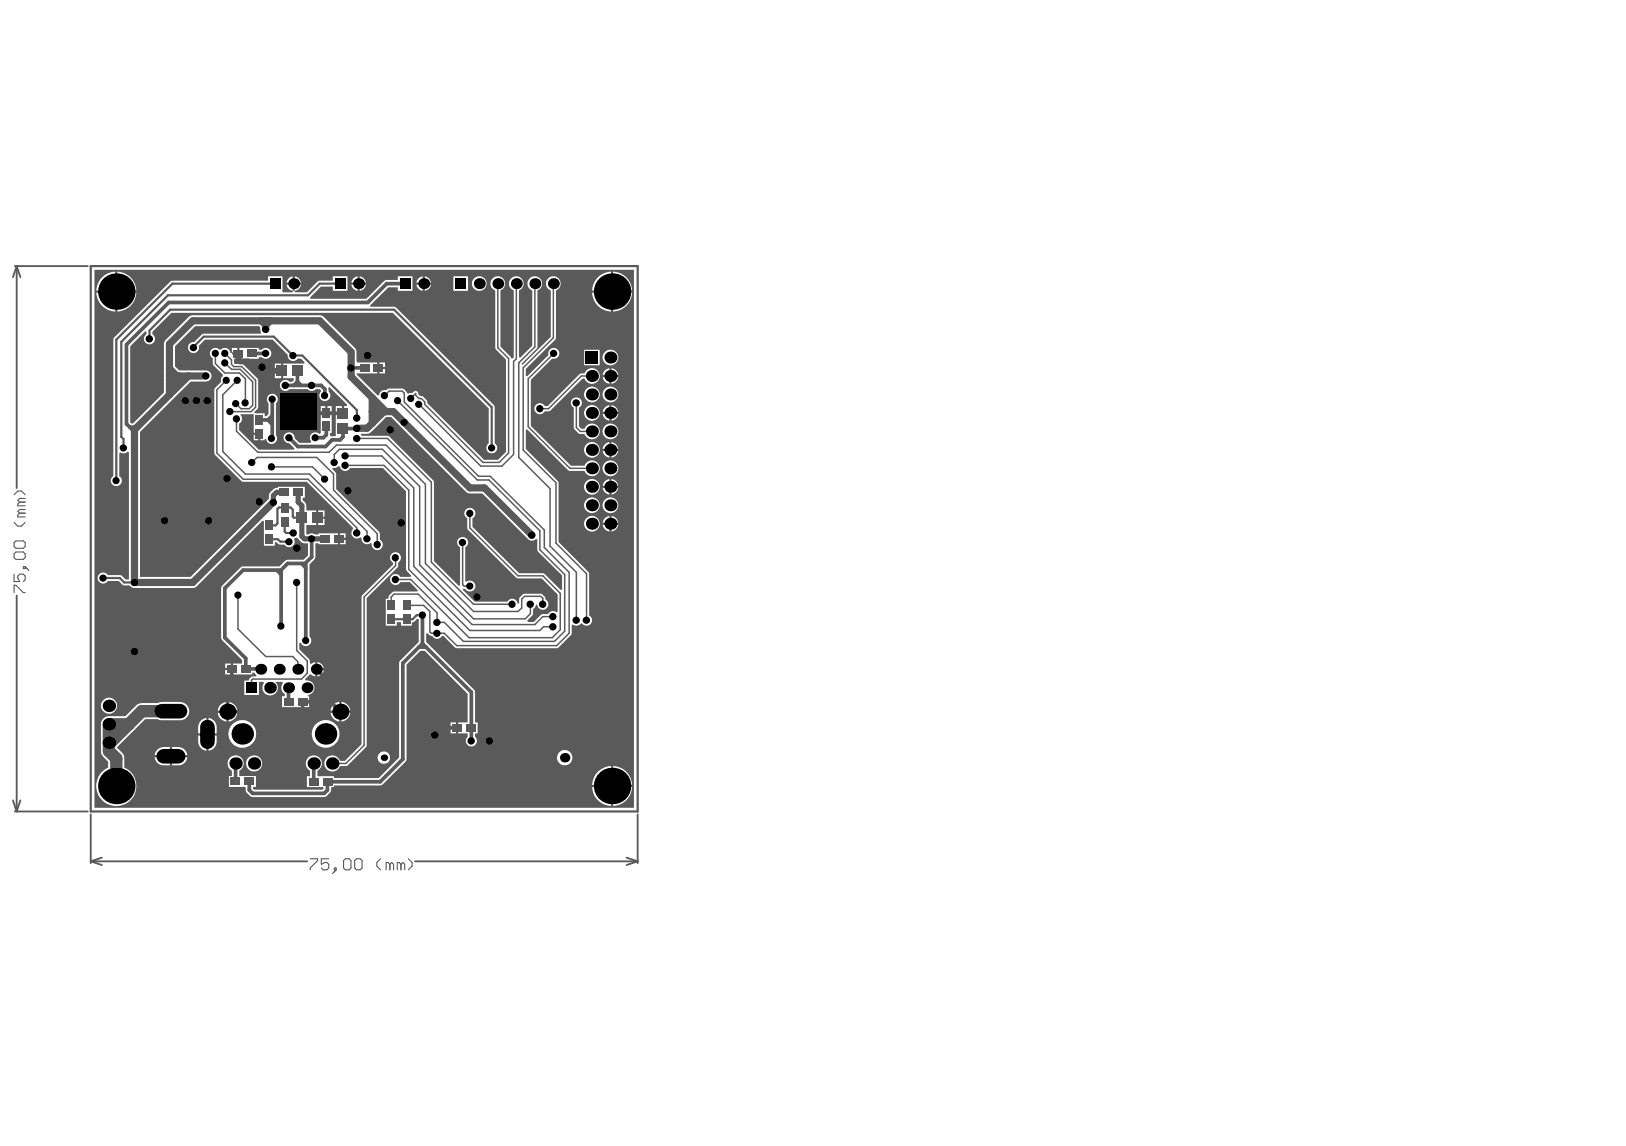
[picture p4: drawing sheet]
<svg xmlns="http://www.w3.org/2000/svg" width="287mm" height="202mm" viewBox="0 0 287 202" stroke-linecap="round" stroke-linejoin="round" font-family="sans-serif">
<g fill="none" stroke="#5a5a5a" stroke-width=".33">
<path d="M2.6 46.9h12.9M2.9 46.9l.7 2M2.9 46.9l-.6 2M2.9 46.9v39.2M2.9 105.1v38M2.3 141.2l.6 1.9M2.6 143.1h12.9M3.6 141.2l-.7 1.9M16 151.9l2 .7M16 143.7v8.6M16 151.9h38.2M18 151.3l-2 .6"/>
<path d="M73.2 151.9h39.3M110.5 151.3l2 .6M112.5 151.9l-2 .7M112.5 143.7v8.6"/>
</g>
<path d="M16 46.9h96.5v96.2h-96.5z" fill="none" stroke="#5a5a5a" stroke-width=".39"/>
<g fill="none" stroke="#5a5a5a" stroke-width=".2">
<path d="M2.5 95.7l.3-.3h1.3l.3 .3v.7l-.3 .3h-1.3l-.3-.3zM2.5 97.7l.3-.3h1.3l.3 .3v.6l-.3 .4h-1.3l-.3-.4zM2.5 92.2l.6 .6h.7l.6-.6M2.5 87.3l.6-.7h.7l.6 .7M3.5 88.6l-.4 .3v.3h1.3M3.5 90.5l-.4 .4v.3h1.3M3.5 90.5h.9M3.5 88.6h.9M4.1 100h.3v.3h-.3zM4.4 100l.7 .6M4.4 89.9h-.9l-.4 .3 .4 .3M4.4 87.9h-.9l-.4 .3 .4 .4"/>
<path d="M2.5 101.3v1.3h1l-.4-.7v-.3l.4-.3h.6l.3 .3v.7l-.3 .3M2.5 104.5v-1.3h.3l1.3 1.3h.3M54.7 151.5h1.3v.3l-1.3 1.3v.3M58 151.5h-1.3v1l.6-.4h.4l.3 .4v.6l-.3 .3h-.7l-.3-.3M59 153.1h.3v.3h-.3zM59.3 153.4l-.7 .7M60.6 151.8l.3-.3h.7l.3 .3v1.3l-.3 .3h-.7l-.3-.3zM62.6 151.8l.3-.3h.6l.4 .3v1.3l-.4 .3h-.6l-.3-.3zM67.1 151.5l-.6 .6v.7l.6 .6M68.8 152.5l-.4-.4h-.3v1.3M68.8 152.5v.9M68.8 152.5l.3-.4 .3 .4v.9"/>
<path d="M70.7 152.5l-.3-.4h-.3v1.3M70.7 152.5v.9M70.7 152.5l.4-.4 .3 .4v.9M72 151.5l.7 .6v.7l-.7 .6"/>
</g>
<g fill="#5a5a5a">
<path d="M63.7 76.5l1.5-.1a14.5 14.5 0 0 0 2.9-2.8h.9l13.4 13.3 .5 .1h2.2l8 8.1a.95 .95 0 0 0 1.4 0l.3 .1v1.8l.1 .3 4.2 4.2v2.5l-.2 .1-3-3h-4.3l-8.3-8.2v-1.5a.97 .97 0 0 0 .3-1.5 .97 .97 0 0 0-1.5 0 .97 .97 0 0 0 .3 1.5v1.7l.2 .4 8.4 8.4 .4 .1h4.2l2.8 2.9v3l-.3 .1a.92 .92 0 0 0-1.4 .3h-1.1l-1.5 1.4h-1l-.1-.2 1-1.1v-1l.4-.3 .1-.4h.3a.97 .97 0 0 0 1.5 .7 .97 .97 0 0 0-.1-1.7v-.3l-.6-.6-3.1-.1a1.35 1.35 0 0 0-.9 1.8h-.3a.98 .98 0 0 0-.8-.9 .98 .98 0 0 0-1 .5h-5.8l-2.1-2.1 .1-.2h.3a.97 .97 0 0 0 1.4 .4 .97 .97 0 0 0 .3-1.4 .97 .97 0 0 0-1.4-.2l-.2-.1v-6a.95 .95 0 0 0 .2-1.4 .95 .95 0 0 0-1.4 0 .95 .95 0 0 0 .2 1.4v6.7l-.1 .2-4.5-4.4v-14.1l-8-8h-4.7l-.2-.3z"/>
<path d="M16.7 47.6h95.1v94.9h-95.1zM74.9 48.8v1h1.1v-.1a1.27 1.27 0 0 0-1.1-.9zM73.8 49.1l-.3 .7h1v-1zM63.4 48.8v1h1.1a1.18 1.18 0 0 0-1.1-1zM62.3 49.1l-.3 .7h1.1v-1zM52 48.8v1h1.1v-.1a1.27 1.27 0 0 0-1.1-.9zM50.9 49.1l-.4 .7h1.1v-1zM108.2 47.9v3.3h3.3a3.5 3.5 0 0 0-3.3-3.3zM105.5 48.9a3.5 3.5 0 0 0-1.1 2.3h3.4v-3.3a3.5 3.5 0 0 0-2.3 1zM20.7 47.9v3.3h3.3a3.5 3.5 0 0 0-3.3-3.3zM18 48.9a3.5 3.5 0 0 0-1 2.3h3.3v-3.3a3.5 3.5 0 0 0-2.3 1zM52 50.2v1.1h.1a1.25 1.25 0 0 0 1-1.1zM74.9 50.2v1.1h.2a1.25 1.25 0 0 0 .9-1.1zM73.5 50.2a1.27 1.27 0 0 0 1 1.1v-1.1zM63.4 50.2v1.1h.2a1.17 1.17 0 0 0 .9-1.1zM62 50.2a1.18 1.18 0 0 0 1.1 1.1v-1.1zM50.5 50.2l.1 .2a1.25 1.25 0 0 0 1 .9v-1.1zM80 48.7v2.6h2.6v-2.6zM83.2 50a1.3 1.3 0 0 0 2.6 0 1.3 1.3 0 0 0-2.6 0zM20.7 51.6v3.4a3.5 3.5 0 0 0 3.3-3.4zM17 51.6a3.5 3.5 0 0 0 3.3 3.4v-3.4zM108.2 51.6v3.4a3.5 3.5 0 0 0 3.3-3.4zM104.4 51.6a3.5 3.5 0 0 0 3.4 3.4v-3.4zM42.2 61.4v1.9h3.4v-.3h.6a.97 .97 0 0 0 1.4 0 .97 .97 0 0 0 0-1.4 .97 .97 0 0 0-1.4 .1h-.6v-.3zM40.9 61.4v.8h.9v-.8zM20.1 59.5l-.1 .4v24.1a.96 .96 0 0 0-.2 1.4 .96 .96 0 0 0 1.4 0 .96 .96 0 0 0-.2-1.4v-4.1l.3-.1 .5 .2 .7-.3h.2v22.5h-.6l-.7-.7-2.4-.1-.1-.1a.97 .97 0 0 0-1.4 0 .97 .97 0 0 0 .1 1.4 .97 .97 0 0 0 1.4-.2h1.9l.8 .7 1.2 .1 .3 .3 .5 .1h10.6l.4-.3 11.6-11.6 .3 .1v4.4h1.9v-.7h.3l.4 .4 1 .1a1.01 1.01 0 0 0 1.4 .2 1.01 1.01 0 0 0 .3-1.3l.6-.1a1.64 1.64 0 0 0 1.8 .9v2.2l-.8 .7-3 .1-1.2 1.1h-6.7l-3.5 3.6v9.2l3.6 3.7v.6h-1.6v2h3.4v-.4a.59 .59 0 0 1 .7 .7l-.8 .1-.4 .2-.1 .4h-.8v2.6h2.6v-2.3h.8l.1 .2-.1 .1a1.36 1.36 0 0 0 .3 1.8 1.36 1.36 0 0 0 1.9-.2 1.36 1.36 0 0 0-.1-1.8v-.1h1.2l.1 .2-.1 .2a1.3 1.3 0 0 0 .4 1.7v.4h-.4v1.9h3.4v-.9h.2v-.2h1.1v-.8h-.3l.6-.4a1.29 1.29 0 0 0 .6-1.6 1.29 1.29 0 0 0-1.5-.8l-.1-.2 .8-.8h.3l.7 .3v-2.5l-.7 .3-.2-.1-.2-.7-1.7-1.8v-1.1h.3a.96 .96 0 0 0 1.4 .4 .96 .96 0 0 0 .1-1.5v-12.8l1-1v-2.7h.6v.2h3.4v-1.9h-3.4v.2h-.7l-.5-.2-1 .2v-1.7h1.8v-2.6h-1.8a1.52 1.52 0 0 0-.6-1.8v-.4h.4v-1.9h-4.8v.2h-.2a1.69 1.69 0 0 0-1.4 1.9l-13.8 13.8h-8.9v-25.6l8.9-8.9 3-.1a.96 .96 0 0 0 .7-1 .96 .96 0 0 0-1-.9h-4.7l-.7-.7v-3.5l3.5-3.6h11.3l.2 .2 .2 .9-.1 .3h-10.1l-.3 .1-1.4 1.4-.1-.1a.97 .97 0 0 0-.9 1.1 .97 .97 0 0 0 1.1 .9 .97 .97 0 0 0 .8-1.3l1.1-1.1h11.9l2.6 2.7v.1a.97 .97 0 0 0 .7 .9 .97 .97 0 0 0 1.1-.3h.6l.6 .6-.1 .2h-3.7v2.6h1.9v.4l-.2 .2h-.6a.97 .97 0 0 0-1.4 0 .97 .97 0 0 0 .1 1.4 .97 .97 0 0 0 1.4-.1l3.2 .1a.95 .95 0 0 0 1.4-.1h.7l.2 .3-.1 .4a.97 .97 0 0 0 .2 1.3 .97 .97 0 0 0 1.4-.2 .97 .97 0 0 0-.1-1.3l-.1-.7 .2-.1 3.2 3.1-.1 .2h-.5v1.3h-.2v.2h-1.3v3.8l-.8 .1-.2-.2v-.4h.3v-3.4h-1.9v3.4l-.3 .1a.96 .96 0 0 0-1.3 0 .96 .96 0 0 0-.1 1.4l-.1 .2h-2l-.9-.8a.97 .97 0 0 0-.9-1.1 .97 .97 0 0 0-1 1 .97 .97 0 0 0 1 1l.9 .9-.1 .2h-6.2l-3.4-3.4v-1.2l.4-.3 .1-.5-.3-.7 .1-.1 2-.1 .3 .1v3.2h.9v.2h.2v1.2h.8v-.2l.2-.1a.99 .99 0 0 0 1.3 .9 .99 .99 0 0 0 .5-1.5v-5.7a.97 .97 0 0 0 0-1.4 .97 .97 0 0 0-1.4 0 .97 .97 0 0 0 .1 1.4v1.9l-.4 .4h-.3v-.5h-1.7l-.1-.2 .5-.5 .1-.4v-4.9l-2.5-2.6-.4-.1h-1.2l-.1-.9h.5v-.8h-.9v-.3l-.3 .1v-.2a.97 .97 0 0 0-1.6-.4h-.3a.97 .97 0 0 0-1.5 .1 .97 .97 0 0 0 .3 1.4v.9l.2 .4 1.6 1.6v.3l-.2 .2-.1 .8-1.1 1-.1 .4v11.1l.1 .3 4.8 4.8h11.4l8.2 8.1-.2 .4a.98 .98 0 0 0 .2 1.2 .98 .98 0 0 0 1.3 .1l.2 .1v.2a.98 .98 0 0 0 .5 .8 .98 .98 0 0 0 1.1-.1l.2 .1v.2a.97 .97 0 0 0 1.4 .8 .97 .97 0 0 0 0-1.7v-1.1l-.1-.3-7.6-7.5v-2.7l-.1-.3-.6-.6 .1-.2h.5l.5-.3 .2 .1a.97 .97 0 0 0 .9 .8 .97 .97 0 0 0 .9-.6h5.8l4.1 4.1v13.8l.9 1.1-.1 .3-1.8-.1a.97 .97 0 0 0-1.5-.2 .97 .97 0 0 0 .1 1.5 .97 .97 0 0 0 1.4-.3h1.7l1.4 1.4-.1 .2h-4.1a1.47 1.47 0 0 0-.9 .8l-.1 .5h-.5v4.8h2v-.7h.7v.7h2v-.5l.1-.2 .4-.1 .4-.4h.3v4l-3.5 3.5v16.9l-3.6 3.6h-7.9v-.3h-2.9l.1-1a1.42 1.42 0 0 0 .4-2.2 1.42 1.42 0 0 0-2.2 0 1.42 1.42 0 0 0 .4 2.2v1h-.6v1.9h3l-.2 .5h-12.1l-.2-.2v-.3h.5v-1.9h-2.9l.1-1a1.42 1.42 0 0 0 .4-2.2 1.42 1.42 0 0 0-2.2 0 1.42 1.42 0 0 0 .4 2.2v1h-.5v1.9h2.9v.6a1.76 1.76 0 0 0 1.3 1.2l12.8-.1a1.66 1.66 0 0 0 1-1.7h.5v-.3h8.4l4.4-4.4v-16.9l2.5-2.4h.7l7.6 7.6v5h-1.7v2h1.7v.6a.97 .97 0 0 0-.1 1.4 .97 .97 0 0 0 1.4 0 .97 .97 0 0 0 0-1.4v-.6h.5v-2h-.5v-5.5l-8.6-8.7v-1.4h.3a.7 .7 0 0 0 .7 .4 .95 .95 0 0 0 .9 .5 .95 .95 0 0 0 .8-.5h.3l2 2 .4 .1h17.6l.3-.1 2.3-2.3v-1.6l.3-.1 .3 .1h.5l.5-.3h.3a.96 .96 0 0 0 1.5 0 .96 .96 0 0 0-.3-1.5v-7.5l-5.4-5.4v-10.6l-5.8-5.8v-3.4l.3-.1 7.2 7.2 .3 .2h2.6a1.39 1.39 0 0 0 2.1 .6 1.39 1.39 0 0 0 0-2.2 1.39 1.39 0 0 0-2.1 .7h-2.4l-7.1-7.1v-8.1l3.8-3.7a.96 .96 0 0 0 1.2-.8 .96 .96 0 0 0-1-1.1 .96 .96 0 0 0-.8 1.2l-3.8 3.8-.3-.1v-1.2l5.3-5.3 .1-8.6 .1-.1a1.29 1.29 0 0 0 .3-2 1.29 1.29 0 0 0-2 .2 1.29 1.29 0 0 0 .7 1.9v8.2l-5 4.9-.2-.1 2.8-2.8v-10.2a1.3 1.3 0 0 0 .6-2 1.3 1.3 0 0 0-2.1 0 1.3 1.3 0 0 0 .6 2v9.8l-2.1 2.1-.3-.1v-11.8a1.3 1.3 0 0 0 .6-2 1.3 1.3 0 0 0-2.1 0 1.3 1.3 0 0 0 .6 2v11.9l-.2 .1h-.2l-.2-.3-1.7-1.8v-9.9a1.3 1.3 0 0 0 .5-2 1.3 1.3 0 0 0-2 0 1.3 1.3 0 0 0 .6 2v10.1l.1 .4 1.7 1.7v16.3l-1.4 1.4h-2.4l-10-10-.1-.4a1.54 1.54 0 0 0-1-.9h-.2l-.3-.3-.2-.4-.3-.2-.2 .1a.74 .74 0 0 1-.9 .4h-.2l-.2-.1-.5-.6-.3-.2h-2.4l-.5 .3a.98 .98 0 0 0-1.2 .9l-.3 .1-3.7-3.8v-.1h3.6v-2h-3.4l-.2-.2v-1.6l-.3-.7-5.8-5.7-.4-.1h-22.4l-.7 .3-4.1 4.1-.3 .4v8.9l-5.4 5.4h-.3l-.2-.2v-13.4l2.6-2.7 .2 .1v.5l-.1 .1a.97 .97 0 0 0 0 1.4 .97 .97 0 0 0 1.4-.1 .97 .97 0 0 0-.2-1.4v-.5l3.4-3.3h39l16.9 16.9v6.1l-.2 .1a.96 .96 0 0 0 .1 1.4 .96 .96 0 0 0 1.4-.1 .96 .96 0 0 0-.2-1.4v-6.4l-.2-.3-17.2-17.2-.4-.2h-4.2v-.2l3.2-3.2h1.7v.6h2.6v-2.6h-2.6v.7h-2.2l-3.4 3.3h-9.8l-.1-.3 1.9-1.8h2.1v.7h2.6v-2.6h-2.6v.8h-2.5l-2.1 2.1h-2.1v-.3h-.4v.3h-1.8v-2.9h-2.5v.8h-17.1zM103 61.7v2.7h2.8v-2.7zM106.3 63.1a1.4 1.4 0 0 0 2.8 0 1.4 1.4 0 0 0-2.8 0zM66.9 63.9v.8h1v-.8zM48.5 64.1v1.1h1.1v-1.1zM66.9 65.1v.8h1v-.8zM107.9 65v1.1h1.1a1.38 1.38 0 0 0-1.1-1.1zM106.7 65.3l-.4 .8h1.2v-1.1zM48.5 65.6v1.1h1.1v-1.1zM107.9 66.5v1.2a1.38 1.38 0 0 0 1.1-1.2zM106.3 66.5a1.38 1.38 0 0 0 1.2 1.2v-1.2zM94.5 71.4a.97 .97 0 0 0 .1 1.5 .97 .97 0 0 0 1.5-.4l1-.1 5.6-5.6h.4a1.39 1.39 0 0 0 2.1 .6 1.39 1.39 0 0 0 0-2.2 1.39 1.39 0 0 0-2.1 .7l-.9 .1-5.6 5.6h-.5a.95 .95 0 0 0-1.6-.2zM106.3 69.6a1.4 1.4 0 0 0 2.8 0 1.4 1.4 0 0 0-2.8 0zM103 69.6a1.4 1.4 0 0 0 2.8 0 1.4 1.4 0 0 0-2.8 0zM57.8 71.6v1h.7v-1zM56.6 71.6v1h.8v-1zM107.9 71.5v1.1h1.1a1.38 1.38 0 0 0-1.1-1.1zM106.7 71.9l-.4 .7h1.2v-1.1zM59.2 71.6v1.1h1.1v-1.1zM107.9 73v1.2a1.38 1.38 0 0 0 1.1-1.2zM106.3 73a1.38 1.38 0 0 0 1.2 1.2v-1.2zM103 72.8a1.4 1.4 0 0 0 2.8 0 1.4 1.4 0 0 0-2.8 0zM106.3 76.1a1.4 1.4 0 0 0 2.8 0 1.4 1.4 0 0 0-2.8 0zM101 70.4a.98 .98 0 0 0 .2 1.5v3.7l1 .9h.9a1.39 1.39 0 0 0 2.1 .7 1.39 1.39 0 0 0 0-2.2 1.39 1.39 0 0 0-2.1 .6h-.6l-.4-.4v-3.3a.98 .98 0 0 0 .3-1.4 .98 .98 0 0 0-1.4-.1zM44.8 76.7v1h.7v-1zM107.9 78v1.2h1.1a1.38 1.38 0 0 0-1.1-1.2zM106.7 78.4l-.4 .8h1.2v-1.2zM107.9 79.5v1.2a1.38 1.38 0 0 0 1.1-1.2zM106.3 79.5a1.38 1.38 0 0 0 1.2 1.2v-1.2zM103 79.3a1.4 1.4 0 0 0 2.8 0 1.4 1.4 0 0 0-2.8 0zM106.3 82.6a1.4 1.4 0 0 0 2.8 0 1.4 1.4 0 0 0-2.8 0zM107.9 84.5v1.2h1.1a1.38 1.38 0 0 0-1.1-1.2zM106.7 84.9l-.4 .8h1.2v-1.2zM107.9 86.1v1.1a1.38 1.38 0 0 0 1.1-1.1zM106.3 86.1a1.38 1.38 0 0 0 1.2 1.1v-1.1zM103 85.9a1.4 1.4 0 0 0 2.8 0 1.4 1.4 0 0 0-2.8 0zM106.3 89.1a1.4 1.4 0 0 0 2.8 0 1.4 1.4 0 0 0-2.8 0zM103 89.1a1.4 1.4 0 0 0 2.8 0 1.4 1.4 0 0 0-2.8 0zM56.1 90v1.1h1.1v-1.1zM107.9 91v1.2h1.1a1.38 1.38 0 0 0-1.1-1.2zM106.7 91.4l-.4 .8h1.2v-1.2zM56.1 91.5v1.1h1.1v-1.1zM107.9 92.6v1.2a1.38 1.38 0 0 0 1.1-1.2zM106.3 92.6a1.38 1.38 0 0 0 1.2 1.2v-1.2zM103 92.4a1.4 1.4 0 0 0 2.8 0 1.4 1.4 0 0 0-2.8 0zM60 94.1v.8h1v-.8zM60 95.2v.8h1v-.8zM39.7 117v.8h1v-.8zM56 116.8v1.1h1.1a1.27 1.27 0 0 0-1.1-1.1zM39.7 118.2v.8h1v-.8zM56 118.2v1.1h.2a1.27 1.27 0 0 0 .9-1.1zM53.6 123.9v.8h.9v-.8zM60.2 123.8v1.5h1.6a1.69 1.69 0 0 0-1.6-1.5zM58.8 124.3l-.5 1h1.5v-1.5zM40.3 123.8v1.5h1.5a1.69 1.69 0 0 0-1.5-1.5zM38.9 124.3l-.3 .4-.2 .6h1.5v-1.5zM17.8 124.5a1.41 1.41 0 0 0 2.8 0 1.41 1.41 0 0 0-2.8 0zM18.2 126.7l-.4 .7v.4v5.1l.4 .6 .9 .9v1a3.5 3.5 0 0 0-1.4 5.4 3.5 3.5 0 0 0 5.6 0 3.5 3.5 0 0 0-1.4-5.4v-1.6a2.24 2.24 0 0 0-1.3-1.9l5-5.1h2.2l.8 .2h3.2a1.61 1.61 0 0 0 1.6-1.6 1.61 1.61 0 0 0-1.6-1.6h-3.2l-.8 .2-3.2 .1-.6 .3-1.9 1.9-3.3 .1zM60.2 125.7v1.6a1.69 1.69 0 0 0 1.6-1.6zM58.3 125.7a1.69 1.69 0 0 0 1.5 1.6v-1.6zM40.3 125.7v1.6a1.69 1.69 0 0 0 1.5-1.6zM38.4 125.7a1.63 1.63 0 0 0 1.5 1.6v-1.6zM79.5 127.4v.8h.9v-.8zM79.5 128.6v.8h.9v-.8zM36.8 126.7v2.7h1.4a2.29 2.29 0 0 0-.8-2.6zM35.4 127.1a2.43 2.43 0 0 0-.4 2.3h1.4v-2.7l-.6 .1zM40.3 129.5a2.45 2.45 0 0 0 4.9 0 2.45 2.45 0 0 0-4.9 0zM55 129.5a2.45 2.45 0 0 0 4.9 0 2.45 2.45 0 0 0-4.9 0zM36.8 129.7v2.7a1.64 1.64 0 0 0 1.4-1.6v-1.1zM35 129.7a2.27 2.27 0 0 0 .8 2.5l.6 .2v-2.7zM30.3 131.8v1.4h2.7a1.57 1.57 0 0 0-1.6-1.4zM27.7 132.3l-.2 .3-.2 .6h2.7v-1.4a2.42 2.42 0 0 0-2.3 .5zM69.1 97.7a.94 .94 0 0 0 .2 1.5v.4l-5.5 5.5v26.2l-3 2.9h-.9a1.41 1.41 0 0 0-2.1-.7 1.41 1.41 0 0 0 0 2.3 1.41 1.41 0 0 0 2.1-.7h1.1l.4-.1 3.2-3.2 .1-.3v-26l5.4-5.4 .1-.9a.96 .96 0 0 0 .3-1.4 .96 .96 0 0 0-1.4-.1zM66.6 133.7a1.11 1.11 0 0 0 2.2 0 1.11 1.11 0 0 0-2.2 0zM98.2 133.7a1.4 1.4 0 0 0 2.8 0 1.4 1.4 0 0 0-2.8 0zM30.3 133.6v1.4a2.21 2.21 0 0 0 2.5-.8l.2-.6zM27.3 133.6a1.58 1.58 0 0 0 1.6 1.4h1.1v-1.4zM43.4 134.7a1.45 1.45 0 0 0 2.9 0 1.45 1.45 0 0 0-2.9 0zM108.2 135.1v3.3h3.3a3.5 3.5 0 0 0-3.3-3.3zM105.5 136.1a3.5 3.5 0 0 0-1.1 2.3h3.4v-3.3a3.5 3.5 0 0 0-2.3 1zM108.2 138.8v3.4a3.5 3.5 0 0 0 3.3-3.4zM104.4 138.8a3.5 3.5 0 0 0 3.4 3.4v-3.4z"/>
</g>
<path d="M26.4 59.8v-1.5l3.6-3.7h39.5l17.2 17.2v7.2M48.5 50h-18.1l-9.9 9.9v24.9M60 50h-3.6l-2.1 2.1h-24.7l-8.2 8.2v16.8l.4 .4v1.5M23.3 75.8h.4M34.1 61.3v-.1l1.8-1.8h12.4l3.3 3.3M51.7 62.7h1.6l9.7 9.6v1.4M52.7 72.6l.3 .3M47.5 95.1h1.5l.5 .4h1.5M50.2 92v1.8l.3 .2h1.2M53.2 91.3h-1.4l-.2-.2v-1.2l-.3-.4h-2.1l-.3 .3v2.5l-.3 .4h-1.1M18.2 102h2.9l.8 .7h1.8M74.5 108.5h-1l-.7 .7h-3.8" fill="none" stroke="#5a5a5a" stroke-width=".39"/>
<g fill="none" stroke="#5a5a5a" stroke-width=".65">
<path d="M71.4 50h-3.2l-3.3 3.4h-35.1l-7.5 7.4v14l.6 .5M22.9 75.3l.4 .5M22.9 75.3h1.3M44.5 62.3h2.4M45.7 74.1h2.3M48 70.4v6.8M48 73.3l-.7 .8 .7 .7M50.3 68h6.3l.7 .6v1.2M51.8 68l.7-.7 .6 .7M52.5 65.4v2.5M53 72.9h7.5M57.6 75.2v1.5l-.6 .5h-1.4"/>
<path d="M61.9 64.9h2.4M63 75.5l-2.5 .1v1.5l-.5 .5h-1.4l-1.2 1.2h-4.9l-1.5-1.6M53.2 99.4l.7 .8M53.9 99.5v13.5M55 95.1v3.1l-1.2 1.2h-3.1l-1.1 1.2M40.9 118v4.2l-.8 .7v2.6h12.9l.4-.4v-1.3h4.9M48.9 100.7l.7 .6M49.6 100.6h-6.7l-3.2 3.2v8.7l3.7 3.6v1.9h2.6M49.6 100.6v9.8M55.8 118.1l2.5 2.4v3.3M73.9 114.1h1.3M74.5 113.5l-3.4 3.5v16.9l-4 4h-9.3v1.5l-.6 .5h-12.6l-.6-.5v-1.6"/>
<path d="M74.5 108.5v5M74.5 113.5l8.6 8.6v8.6M41.6 134.7v3.1M50.9 121.3v2.5M55.3 134.7v3.1M58.3 123.8l1.7 1.7M80.6 128.4h-2.6l-1.3 1.3v2l1.1 1h7.9l.7-.6v-1.4"/>
</g>
<g fill="none" stroke="#5a5a5a" stroke-width="1.3">
<path d="M46.1 56.6l.8 .7 .8-.7M46.9 56.6v1.5M29.9 69.6l-6.2 6.2v26.9h10.3l14.2-14.1M29.9 66.2v-5.5l4.1-4.1h22.4l5.5 5.5v4.4l3.8 3.7M29.9 65l1.5 1.5M31.4 66.5v1.5l-1.1-1.1h-.4M31.6 66.3l-.2 .2M33.3 66.3l-3.4 3.3M36.3 66.3h-6.4v3.3M65.7 74.7l-1 .8h-1.7M65.7 72.6h3.7l13.5 13.5h2.6l8.3 8.3M65.7 70.2v4.5"/>
<path d="M65.7 70.2l2.4 2.4M66.2 71.7l.9 .9M67.7 72.6l-2 2.1"/>
</g>
<g fill="none" stroke="#5a5a5a" stroke-width=".26">
<path d="M87.8 50v11.3l1.9 1.9v16.7l-1.7 1.7h-2.8l-10.3-10.3v-.4l-.6-.6h-.4l-.6-.6v-.3l-.8 .9M91.1 50v13.3l-.5 .4v16.5l-2.1 2h-3.7l-10.9-10.9M94.3 50v11.2l-2.8 2.8v16.7l5.5 5.5v10.1l4.7 4.6v8.5M97.6 50v9.6l-5.3 5.3v14.5l5.8 5.7v10.7l5.4 5.4v8.2M38 62.3v1.8l1.7 1.7h2.5l1.1 1v4.2M39.7 62.3l1.1 1.2v.8l.4 .4h1.4l2.5 2.4v4.7l-.8 .8h-3.7M39.7 64l1.1 1.1h1.6l2.2 2.2v4.2l-.6 .6h-1.5l-.9-.9M39.9 67.1l-1.6 1.7v11.1l4.6 4.6h11.4l8.7 8.6v.9M41.7 73.9v2.2l3.8 3.7h12.6l1.3-1.3h8.7l6.9 6.9v14l8.5 8.5h7.9l.6-.7v-1.5l.5-.5h2.9l.4 .3v1.1M41.8 67.1l-2.5 2.5v10l4 4h11.3l10.1 10.2v1.3M62.9 77.3h5.4l7.8 7.8v14.1l7.4 7.4h6.9M67.9 69.8l.7-.8h2.4l.3 .4v1.5l13.1 13.1h2.1l9.5 9.5v3.1l4.4 4.3v10.8l-2.2 2.2h-17.6l-2.2-2.2h-2.3l-.3-.2v-3.6l-1.1-1.1h-3"/>
<path d="M70.1 70.7l14.1 14h2l9 8.9v3.4l4.4 4.3v10l-1.8 1.8h-16.1l-3.3-3.3h-1.3v-1.7l-3.3-3.3h-4.3l-.5 .5v1.5M97.7 62.3l-4.5 4.5v8.5l7.3 7.3h3.9M101.7 71v4.4l.6 .7h2.1M104.4 66.3h-1.9l-5.7 5.8h-1.6M44.4 81.6l.9-.9h10.6l2.9 2.9v2.9l7.7 7.6v2M47.9 82.3h7.2l2.2 2.2M57.3 84.5h.1M59 81.6v-1.4l.9-.9h7.6l6.5 6.5v13.8l9.5 9.6h9.1l1-1v-1.6M60.9 82.1h6.8l4.4 4.4v13.9l10.8 10.8h12.3l.7-.6h1.6M60.9 80.4h6.4l5.7 5.7v13.8l10.3 10.3h11l1.5-1.4h1.7M69.8 98.4v1.4l-5.6 5.5v26.2l-3.2 3.2h-2.4M81.6 95.7v7.4l.3 .3h1"/>
<path d="M82.9 90.6v2.5l8.5 8.5h4.4l3 3.1v6.4l-1.4 1.4h-14.7l-10.2-10.3h-2.7M42 105v6l4.9 4.8h4.7l.9 .9v1.4M52.3 102.7v12l1.9 1.9v2.2l-1 1h-8.6l-.2 .2v1.3"/>
</g>
<path d="M50.1 86.8h-1.3l-.6 .6v1.2M52.6 86.8v1.8l.6 .6v5.4l.5 .5h3.7" fill="none" stroke="#5a5a5a" stroke-width=".91"/>
<path d="M42 62.3v1.1l.4 .3h1.4l8.9 8.9M49.8 65.4h-2.4l-.7 .7" fill="none" stroke="#5a5a5a" stroke-width="1"/>
<path d="M22.7 127.8h-3.5v4.7l1.3 1.3v4.8M28.6 125.4h-3.6l-5.6 5.6h-.2" fill="none" stroke="#5a5a5a" stroke-width="2.2"/>
<g fill="#000">
<circle cx="20.5" cy="51.4" r="3.2"/>
<circle cx="26.3" cy="59.8" r=".65"/>
<circle cx="46.9" cy="58.1" r=".65"/>
<circle cx="51.8" cy="50" r=".96"/>
<circle cx="63.2" cy="50" r=".96"/>
<circle cx="74.7" cy="50" r=".96"/>
<circle cx="84.5" cy="50" r=".96"/>
<circle cx="87.8" cy="50" r=".96"/>
<circle cx="91.1" cy="50" r=".96"/>
<circle cx="94.3" cy="50" r=".96"/>
<circle cx="97.6" cy="50" r=".96"/>
<circle cx="108" cy="51.4" r="3.2"/>
<circle cx="21.8" cy="79" r=".65"/>
<circle cx="32.7" cy="70.7" r=".64"/>
<circle cx="34.1" cy="61.3" r=".65"/>
<circle cx="34.6" cy="70.7" r=".65"/>
<circle cx="36.3" cy="66.3" r=".65"/>
<circle cx="36.6" cy="70.7" r=".65"/>
<circle cx="38" cy="62.3" r=".64"/>
<circle cx="39.6" cy="64" r=".64"/>
<circle cx="39.6" cy="62.3" r=".64"/>
<circle cx="39.9" cy="67.1" r=".64"/>
<circle cx="40.5" cy="72.6" r=".65"/>
<circle cx="41.6" cy="71.2" r=".64"/>
<circle cx="41.7" cy="73.9" r=".64"/>
<circle cx="41.8" cy="67.1" r=".64"/>
<circle cx="43.2" cy="71.1" r=".64"/>
<circle cx="46.2" cy="64.8" r=".64"/>
<circle cx="46.9" cy="62.3" r=".65"/>
<circle cx="47.9" cy="77.3" r=".64"/>
<circle cx="48" cy="70.4" r=".64"/>
<circle cx="50.3" cy="68" r=".65"/>
<circle cx="51" cy="77.2" r=".65"/>
<circle cx="51.7" cy="62.7" r=".64"/>
<circle cx="54.9" cy="68" r=".65"/>
<circle cx="55.6" cy="77.2" r=".64"/>
<circle cx="57.2" cy="69.8" r=".64"/>
<circle cx="61.9" cy="64.9" r=".64"/>
<circle cx="62.9" cy="73.7" r=".65"/>
<circle cx="62.9" cy="77.3" r=".65"/>
<circle cx="62.9" cy="75.6" r=".65"/>
<circle cx="64.9" cy="62.7" r=".65"/>
<circle cx="67.8" cy="69.8" r=".64"/>
<circle cx="68.8" cy="75.8" r=".65"/>
<circle cx="70.1" cy="70.7" r=".64"/>
<circle cx="71.3" cy="74.5" r=".65"/>
<circle cx="72.4" cy="70.3" r=".64"/>
<circle cx="73.8" cy="71.3" r=".64"/>
<circle cx="86.7" cy="79" r=".64"/>
<circle cx="95.2" cy="72.1" r=".64"/>
<circle cx="97.7" cy="62.3" r=".65"/>
<circle cx="101.6" cy="71.1" r=".65"/>
<circle cx="104.4" cy="76.1" r="1.06"/>
<circle cx="104.4" cy="72.8" r="1.06"/>
<circle cx="104.4" cy="79.4" r="1.06"/>
<circle cx="104.4" cy="66.3" r="1.06"/>
<circle cx="104.4" cy="69.6" r="1.06"/>
<circle cx="107.7" cy="69.6" r="1.06"/>
<circle cx="107.7" cy="63.1" r="1.06"/>
<circle cx="107.7" cy="72.8" r="1.06"/>
<circle cx="107.7" cy="66.3" r="1.06"/>
<circle cx="107.7" cy="76.1" r="1.06"/>
<circle cx="107.7" cy="79.4" r="1.06"/>
<circle cx="20.5" cy="84.8" r=".64"/>
<circle cx="29" cy="91.8" r=".64"/>
<circle cx="36.8" cy="91.8" r=".64"/>
<circle cx="40" cy="84.4" r=".64"/>
<circle cx="44.4" cy="81.6" r=".65"/>
<circle cx="45.7" cy="88.5" r=".64"/>
<circle cx="47.9" cy="82.4" r=".64"/>
<circle cx="48.2" cy="88.6" r=".64"/>
<circle cx="51" cy="95.6" r=".65"/>
<circle cx="51.7" cy="94" r=".64"/>
<circle cx="52.4" cy="96.7" r=".65"/>
<circle cx="55" cy="95" r=".65"/>
<circle cx="57.3" cy="84.5" r=".64"/>
<circle cx="58.9" cy="81.6" r=".65"/>
<circle cx="60.9" cy="82.1" r=".65"/>
<circle cx="60.9" cy="80.4" r=".65"/>
<circle cx="61.4" cy="86.6" r=".64"/>
<circle cx="62.9" cy="94" r=".65"/>
<circle cx="64.7" cy="95" r=".65"/>
<circle cx="66.5" cy="96.1" r=".64"/>
<circle cx="69.7" cy="98.4" r=".64"/>
<circle cx="70.8" cy="92.2" r=".65"/>
<circle cx="81.6" cy="95.7" r=".65"/>
<circle cx="82.9" cy="90.6" r=".64"/>
<circle cx="93.8" cy="94.4" r=".65"/>
<circle cx="104.4" cy="85.9" r="1.06"/>
<circle cx="104.4" cy="92.4" r="1.06"/>
<circle cx="104.4" cy="89.1" r="1.06"/>
<circle cx="104.4" cy="82.6" r="1.06"/>
<circle cx="107.7" cy="89.1" r="1.06"/>
<circle cx="107.7" cy="82.6" r="1.06"/>
<circle cx="107.7" cy="85.9" r="1.06"/>
<circle cx="107.7" cy="92.4" r="1.06"/>
<circle cx="18.2" cy="102" r=".65"/>
<circle cx="23.7" cy="114.9" r=".64"/>
<circle cx="23.7" cy="102.7" r=".64"/>
<circle cx="42" cy="105" r=".64"/>
<circle cx="46" cy="118.1" r=".96"/>
<circle cx="49.3" cy="118.1" r=".96"/>
<circle cx="49.5" cy="110.4" r=".64"/>
<circle cx="52.3" cy="102.7" r=".64"/>
<circle cx="52.5" cy="118.1" r=".96"/>
<circle cx="53.9" cy="113" r=".64"/>
<circle cx="55.8" cy="118.1" r=".96"/>
<circle cx="69.7" cy="102.2" r=".64"/>
<circle cx="74.5" cy="108.5" r=".64"/>
<circle cx="77.1" cy="109.8" r=".65"/>
<circle cx="77.1" cy="111.7" r=".65"/>
<circle cx="82.9" cy="103.4" r=".64"/>
<circle cx="84.1" cy="105.3" r=".64"/>
<circle cx="90.3" cy="106.6" r=".64"/>
<circle cx="93.5" cy="106.6" r=".65"/>
<circle cx="95.7" cy="106.6" r=".65"/>
<circle cx="97.5" cy="108.8" r=".65"/>
<circle cx="97.5" cy="110.6" r=".65"/>
<circle cx="101.6" cy="109.4" r=".65"/>
<circle cx="103.4" cy="109.4" r=".65"/>
<circle cx="19.2" cy="131" r="1.09"/>
<circle cx="19.2" cy="127.8" r="1.09"/>
<circle cx="19.2" cy="124.5" r="1.09"/>
<circle cx="20.5" cy="138.6" r="3.2"/>
<circle cx="28.6" cy="125.4" r=".96"/>
<circle cx="28.9" cy="133.4" r=".96"/>
<circle cx="31.4" cy="133.4" r=".96"/>
<circle cx="31.8" cy="125.4" r=".96"/>
<circle cx="36.6" cy="128.2" r=".96"/>
<circle cx="36.6" cy="130.8" r=".96"/>
<circle cx="40.1" cy="125.5" r="1.42"/>
<circle cx="41.6" cy="134.7" r="1.09"/>
<circle cx="42.7" cy="129.5" r="1.89"/>
<circle cx="44.8" cy="134.7" r="1.09"/>
<circle cx="47.6" cy="121.3" r="1.03"/>
<circle cx="50.9" cy="121.3" r=".96"/>
<circle cx="54.2" cy="121.3" r=".96"/>
<circle cx="55.3" cy="134.7" r="1.09"/>
<circle cx="57.4" cy="129.5" r="1.89"/>
<circle cx="58.6" cy="134.7" r="1.09"/>
<circle cx="60" cy="125.5" r="1.42"/>
<circle cx="67.7" cy="133.7" r=".57"/>
<circle cx="76.7" cy="129.7" r=".64"/>
<circle cx="83.1" cy="130.7" r=".65"/>
<circle cx="86.3" cy="130.7" r=".64"/>
<circle cx="99.6" cy="133.7" r=".83"/>
<circle cx="108" cy="138.6" r="3.2"/>
</g>
<g fill="#000">
<path d="M47.6 49.1h1.9v1.9h-1.9z" fill-rule="evenodd"/>
<path d="M59 49.1h2v1.9h-2z" fill-rule="evenodd"/>
<path d="M70.5 49.1h1.9v1.9h-1.9z" fill-rule="evenodd"/>
<path d="M80.3 49.1h1.9v1.9h-1.9z" fill-rule="evenodd"/>
<path d="M49.5 69.4h6.4v6.4h-6.4z" fill-rule="evenodd"/>
<path d="M103.3 62h2.2v2.1h-2.2z" fill-rule="evenodd"/>
<path d="M43.4 120.3h1.9v2h-1.9z" fill-rule="evenodd"/>
</g>
<path d="M28.6 125.4h3.2M28.9 133.4h2.5M36.6 128.2v2.6" fill="none" stroke="#000" stroke-width="2.6"/>
<g fill="#5a5a5a">
<path d="M63.5 64.2h1.6v1.3h-1.6z" fill-rule="evenodd"/>
<path d="M65.9 64.2h1.7v1.3h-1.7z" fill-rule="evenodd"/>
<path d="M71.1 108.4h1.3v1.7h-1.3z" fill-rule="evenodd"/>
<path d="M71.1 106h1.3v1.6h-1.3z" fill-rule="evenodd"/>
<path d="M40.1 117.3h1.6v1.3h-1.6z" fill-rule="evenodd"/>
<path d="M42.5 117.3h1.7v1.3h-1.7z" fill-rule="evenodd"/>
<path d="M45.1 75.7h1.3v1.6h-1.3z" fill-rule="evenodd"/>
<path d="M45.1 73.2h1.3v1.7h-1.3z" fill-rule="evenodd"/>
<path d="M40.7 137.2h1.6v1.3h-1.6z" fill-rule="evenodd"/>
<path d="M43.1 137.2h1.7v1.3h-1.7z" fill-rule="evenodd"/>
<path d="M41.2 61.7h1.7v1.3h-1.7z" fill-rule="evenodd"/>
<path d="M43.7 61.7h1.6v1.3h-1.6z" fill-rule="evenodd"/>
<path d="M54.5 137.2h1.7v1.3h-1.7z" fill-rule="evenodd"/>
<path d="M56.9 137.2h1.7v1.3h-1.7z" fill-rule="evenodd"/>
<path d="M56.9 74.4h1.3v1.6h-1.3z" fill-rule="evenodd"/>
<path d="M59.5 71.9h1.9v1.9h-1.9z" fill-rule="evenodd"/>
<path d="M56.9 72h1.3v1.7h-1.3z" fill-rule="evenodd"/>
<path d="M68.3 108.4h1.3v1.7h-1.3z" fill-rule="evenodd"/>
<path d="M68.3 106h1.3v1.6h-1.3z" fill-rule="evenodd"/>
<path d="M52.5 123.2h1.7v1.2h-1.7z" fill-rule="evenodd"/>
<path d="M50.1 123.1h1.6v1.3h-1.6z" fill-rule="evenodd"/>
<path d="M46.9 94.3h1.3v1.6h-1.3z" fill-rule="evenodd"/>
<path d="M49.6 91.2h1.3v1.7h-1.3z" fill-rule="evenodd"/>
<path d="M49.6 88.8h1.3v1.6h-1.3z" fill-rule="evenodd"/>
<path d="M49.3 86.2h1.7v1.3h-1.7z" fill-rule="evenodd"/>
<path d="M51.8 86.2h1.6v1.3h-1.6z" fill-rule="evenodd"/>
<path d="M52.3 90.4h1.9v1.9h-1.9z" fill-rule="evenodd"/>
<path d="M48.8 64.5h1.9v1.9h-1.9z" fill-rule="evenodd"/>
<path d="M51.5 64.5h1.9v1.9h-1.9z" fill-rule="evenodd"/>
<path d="M59 94.4h1.6v1.3h-1.6z" fill-rule="evenodd"/>
<path d="M59.5 74.6h1.9v1.9h-1.9z" fill-rule="evenodd"/>
<path d="M79.8 127.8h1.6v1.2h-1.6z" fill-rule="evenodd"/>
<path d="M82.2 127.7h1.7v1.3h-1.7z" fill-rule="evenodd"/>
<path d="M46.9 91.8h1.3v1.7h-1.3z" fill-rule="evenodd"/>
<path d="M56.5 94.4h1.7v1.3h-1.7z" fill-rule="evenodd"/>
<path d="M55 90.3h1.9v2h-1.9z" fill-rule="evenodd"/>
</g>
</svg>
